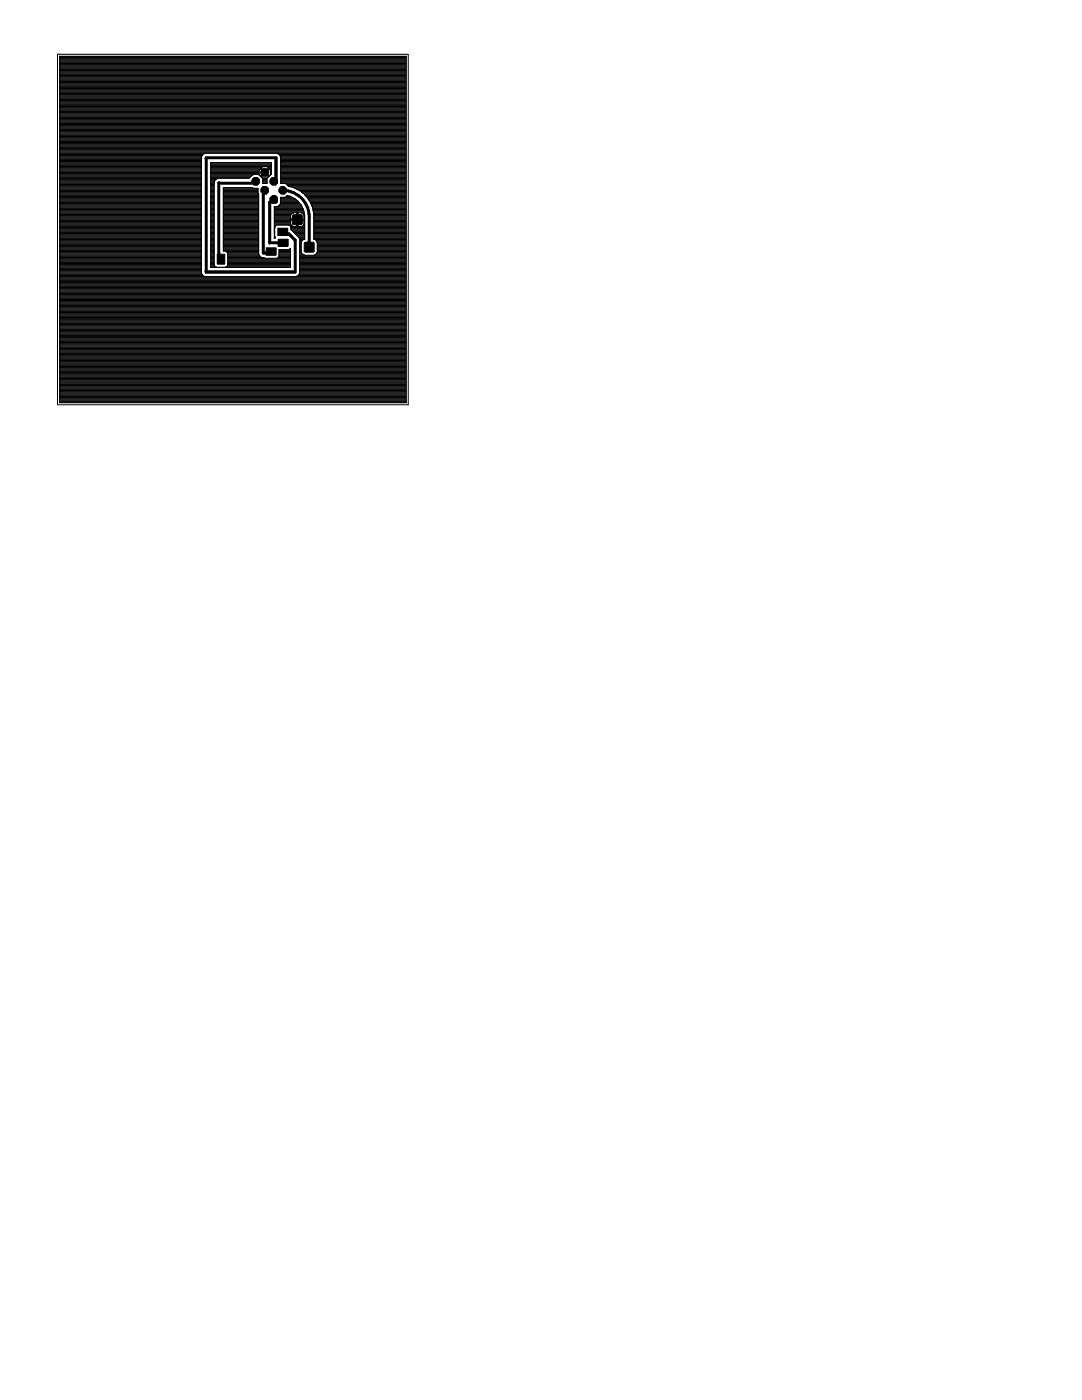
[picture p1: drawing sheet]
<svg xmlns="http://www.w3.org/2000/svg" width="216mm" height="279mm" viewBox="0 0 216 279" stroke-linecap="round" stroke-linejoin="round" font-family="sans-serif">
<g fill="#000" stroke="#000" stroke-width=".2">
<path d="M11.5 10.8h69.9zM11.5 10.8v70zM81.4 10.8v70zM11.5 80.8h69.9z"/>
<path d="M58.4 42.9h1.9v1.9h-1.9z" fill-rule="evenodd"/>
<path d="M60.8 48.4h1.8v1.8h-1.8z" fill-rule="evenodd"/>
</g>
<g fill="#000" stroke="#000" stroke-width=".2">
<path d="M43.3 50.7h1.5v2h-1.5zM53.1 49.5h2v1.4h-2zM55.4 45.5h2v1.5h-2zM55.5 47.7h2v1.5h-2z"/>
<circle cx="51" cy="36.2" r=".83"/>
<circle cx="52.8" cy="38" r=".83"/>
<circle cx="52.8" cy="34.4" r=".83"/>
<circle cx="54.6" cy="39.8" r=".83"/>
<circle cx="54.6" cy="36.2" r=".83"/>
<circle cx="56.4" cy="38" r=".83"/>
</g>
<g fill="#000" stroke="#000" stroke-width=".21">
<path d="M11.9 11.2h69.1zM11.9 19.9h69.1zM11.9 19.7h69.1zM11.9 19.5h69.1zM11.9 19.4h69.1zM11.9 19.2h69.1zM11.9 19h69.1zM11.9 18.8h69.1zM11.9 18.7h69.1zM11.9 18.5h69.1zM11.9 18.3h69.1zM11.9 18.2h69.1z"/>
<path d="M11.9 18h69.1zM11.9 17.8h69.1zM11.9 17.7h69.1zM11.9 17.5h69.1zM11.9 17.3h69.1zM11.9 17.1h69.1zM11.9 17h69.1zM11.9 16.8h69.1zM11.9 16.6h69.1zM11.9 16.4h69.1zM11.9 16.3h69.1zM11.9 16.1h69.1z"/>
<path d="M11.9 15.9h69.1zM11.9 15.8h69.1zM11.9 15.6h69.1zM11.9 15.4h69.1zM11.9 15.2h69.1zM11.9 15.1h69.1zM11.9 14.9h69.1zM11.9 14.7h69.1zM11.9 14.6h69.1zM11.9 14.4h69.1zM11.9 14.2h69.1zM11.9 14.1h69.1z"/>
<path d="M11.9 13.9h69.1zM11.9 13.7h69.1zM11.9 13.5h69.1zM11.9 13.4h69.1zM11.9 13.2h69.1zM11.9 13h69.1zM11.9 12.8h69.1zM11.9 12.7h69.1zM11.9 12.5h69.1zM11.9 12.3h69.1zM11.9 12.2h69.1zM11.9 12h69.1z"/>
<path d="M11.9 11.8h69.1zM11.9 11.6h69.1zM11.9 11.5h69.1zM11.9 11.3h69.1zM81 11.2v69.2zM11.9 39.9h28.3zM11.9 39.8h28.3zM11.9 39.6h28.3zM11.9 39.4h28.3zM11.9 39.2h28.3zM11.9 39.1h28.3zM11.9 38.9h28.3z"/>
<path d="M11.9 38.7h28.3zM11.9 38.5h28.3zM11.9 38.4h28.3zM11.9 38.2h28.3zM11.9 38h28.3zM11.9 37.9h28.3zM11.9 37.7h28.3zM11.9 37.5h28.3zM11.9 37.3h28.3zM11.9 37.2h28.3zM11.9 37h28.3zM11.9 36.8h28.3z"/>
<path d="M11.9 36.7h28.3zM11.9 36.5h28.3zM11.9 36.3h28.3zM11.9 36.2h28.3zM11.9 36h28.3zM11.9 35.8h28.3zM11.9 35.6h28.3zM11.9 35.5h28.3zM11.9 35.3h28.3zM11.9 35.1h28.3zM11.9 34.9h28.3zM11.9 34.8h28.3z"/>
<path d="M11.9 34.6h28.3zM11.9 34.4h28.3zM11.9 34.3h28.3zM11.9 34.1h28.3zM11.9 33.9h28.3zM11.9 33.7h28.3zM11.9 33.6h28.3zM11.9 33.4h28.3zM11.9 33.2h28.3zM11.9 33.1h28.3zM11.9 32.9h28.3zM11.9 32.7h28.3z"/>
<path d="M11.9 32.6h28.3zM11.9 32.4h28.3zM11.9 32.2h28.3zM11.9 32h28.3zM11.9 31.9h28.3zM11.9 31.7h28.3zM11.9 31.5h28.3zM11.9 31.3h28.3zM11.9 31.2h28.4zM11.9 31h28.4zM11.9 30.8h28.6zM11.9 30.7h28.9z"/>
<path d="M11.9 30.5h69.1zM11.9 30.3h69.1zM11.9 30.1h69.1zM11.9 30h69.1zM11.9 29.8h69.1zM11.9 29.6h69.1zM11.9 29.5h69.1zM11.9 29.3h69.1zM11.9 29.1h69.1zM11.9 29h69.1zM11.9 28.8h69.1zM11.9 28.6h69.1z"/>
<path d="M11.9 28.4h69.1zM11.9 28.3h69.1zM11.9 28.1h69.1zM11.9 27.9h69.1zM11.9 27.7h69.1zM11.9 27.6h69.1zM11.9 27.4h69.1zM11.9 27.2h69.1zM11.9 27.1h69.1zM11.9 26.9h69.1zM11.9 26.7h69.1zM11.9 26.5h69.1z"/>
<path d="M11.9 26.4h69.1zM11.9 26.2h69.1zM11.9 26h69.1zM11.9 25.9h69.1zM11.9 25.7h69.1zM11.9 25.5h69.1zM11.9 25.4h69.1zM11.9 25.2h69.1zM11.9 25h69.1zM11.9 24.8h69.1zM11.9 24.7h69.1zM11.9 24.5h69.1z"/>
<path d="M11.9 24.3h69.1zM11.9 24.2h69.1zM11.9 24h69.1zM11.9 23.8h69.1zM11.9 23.6h69.1zM11.9 23.5h69.1zM11.9 23.3h69.1zM11.9 23.1h69.1zM11.9 23h69.1zM11.9 22.8h69.1zM11.9 22.6h69.1zM11.9 22.4h69.1z"/>
<path d="M11.9 22.3h69.1zM11.9 22.1h69.1zM11.9 21.9h69.1zM11.9 21.8h69.1zM11.9 21.6h69.1zM11.9 21.4h69.1zM11.9 21.3h69.1zM11.9 21.1h69.1zM11.9 20.9h69.1zM11.9 20.7h69.1zM11.9 20.6h69.1zM11.9 20.4h69.1z"/>
<path d="M11.9 20.2h69.1zM11.9 20h69.1zM40.2 31.3v.4zM40.2 31.7v22.8zM40.3 31l-.1 .3zM40.6 30.7l-.3 .3zM40.6 30.7l.3-.1zM42 32.4h12.2zM42 39.9h.7zM42 39.8h.7zM42 39.6h.7zM42 39.4h.7z"/>
<path d="M42 39.2h.7zM42 39.1h.7zM42 38.9h.7zM42 38.7h.7zM42 38.5h.7zM42 38.4h.7zM42 38.2h.7zM42 38h.7zM42 37.9h.7zM42 37.7h.7zM42 37.5h.7zM42 37.3h.7z"/>
<path d="M42 37.2h.7zM42 37h.7zM42 36.8h.7zM42 36.7h.7zM42 36.5h.7zM42 36.3h.8zM42 36.2h.8zM42 36h.9zM42 35.8h1.1zM42 35.6h1.4zM42 35.5h7.8zM42 35.3h8z"/>
<path d="M42 35.1h8.2zM42 34.9h8.4zM42 34.8h9.7zM42 34.6h9.7zM42 34.4h9.7zM42 34.3h9.7zM42 34.1h9.7zM42 33.9h9.7zM42 33.7h9.9zM42 33.6h10.1zM42 33.4h10.3zM42 33.2h12.2z"/>
<path d="M42 33.1h12.2zM42 32.9h12.2zM42 32.7h12.2zM42 32.6h12.2zM42.7 36.3v.4zM42.7 36.7v13.9zM42.9 36l-.2 .3zM43.1 35.8l-.2 .2zM43.1 35.8l.4-.2zM44.6 37.4h5.7zM44.6 39.9h7zM44.6 39.8h7z"/>
<path d="M44.6 39.6h7zM44.6 39.4h7zM44.6 39.2h7zM44.6 39.1h7zM44.6 38.9h7zM44.6 38.7h7zM44.6 38.5h6.9zM44.6 38.4h6.9zM44.6 38.2h6.9zM44.6 38h6.9zM44.6 37.9h6.9zM44.6 37.7h6.9z"/>
<path d="M44.6 37.5h5.8zM43.5 35.6h6.2zM50.3 37.4l.2 .2zM49.7 35.6l.8-.8zM50.5 37.6h1zM51.5 37.6v1zM51.5 38.6l.1 .1zM50.5 34.8h1.1zM51.6 38.7v12zM51.7 34v.9zM51.7 34.9l.3 .2zM52 35.1l.7-.7z"/>
<path d="M52 33.7l-.3 .3zM52 35.1h.3zM52 33.7h.3zM52.1 35.3l.3 .2zM52.1 33.5l.7 .8zM52.2 34.9h.2zM52.2 33.9h.3zM52.3 34.8h.3zM52.4 35.5h.9zM52.4 33.3l-.3 .2zM52.4 34.1h.3zM52.4 35.6v1z"/>
<path d="M51.6 34.8l.8 .8zM52.4 36.5h.9zM52.4 36.3h.9zM52.4 36.2h.9zM52.4 36h.9zM52.4 35.8h.9zM52.4 35.6h.9zM52.5 34.6h.3zM52.5 34.3h.3zM52.7 34.4l.1 .1zM52 33.7l.7 .7zM52.8 34.5l-.7 .8z"/>
<path d="M52.8 34.5l.2-.1zM52.8 34.3l.8-.8zM52.8 34.3l-.1 .1zM52.8 34.3h.3zM52.9 34.6h.3zM53 34.4l.7 .7zM52.8 34.3l.2 .1zM53 34.1h.3zM53 34.8h.3zM53.2 33.9h.3zM53.2 34.9h.3zM53.3 35.6v1z"/>
<path d="M52.4 36.6h.9zM53.6 35.3l-.3 .2zM52.4 33.3h.9zM53.3 33.7h.3zM53.4 35.1h.3zM53.4 33.4h.8zM53.5 33.6h.7zM52.8 34.5l.8 .8zM53.3 33.3l.3 .2zM54 34.9l-.3 .2zM53.7 33.7l-.7 .7zM53.7 33.7h.5z"/>
<path d="M53.9 33.9h.3zM54 34v.9zM53.7 33.7l.3 .3zM54 34.8h.2zM54 34.6h.2zM54 34.4h.2zM54 34.3h.2zM54 34.1h.2zM54.1 34.8l-.8 .8zM54.2 32.4v2.4zM54.1 34.8h.1zM40.9 30.6h14.4z"/>
<path d="M55.4 30.7h25.6zM55.3 30.6l.3 .1zM55.7 30.8h25.3zM55.6 30.7l.3 .3zM55.9 31h25.1zM55.9 31.2h25.1zM56 39.4h1zM56 39.9h3.2zM56 39.8h2.9zM56 39.6h2.7zM56 39.4h2.4zM56 36.4v.2z"/>
<path d="M56 31.7v4.7zM56 31.3v.4zM55.9 31l.1 .3zM56 36.5h25zM56 36.3h25zM56 36.2h25zM56 36h25zM56 35.8h25zM56 35.6h25zM56 35.5h25zM56 35.3h25zM56 35.1h25z"/>
<path d="M56 34.9h25zM56 34.8h25zM56 34.6h25zM56 34.4h25zM56 34.3h25zM56 34.1h25zM56 33.9h25zM56 33.7h25zM56 33.6h25zM56 33.4h25zM56 33.2h25zM56 33.1h25z"/>
<path d="M56 32.9h25zM56 32.7h25zM56 32.6h25zM56 32.4h25zM56 32.2h25zM56 32h25zM56 31.9h25zM56 31.7h25zM56 31.5h25zM56 31.3h25zM56 36.6h1zM57 39.4l.3-.4z"/>
<path d="M57 36.7h24zM57.1 39.2h.9zM57.2 36.8h23.8zM57.3 39.1h.1zM57.3 39l.6 .2zM57.4 37h23.6zM57 36.6l.5 .6zM57.5 37.2h23.5zM57.9 39.2l.8 .4zM58.3 37.3h22.7zM57.5 37.2l1 .2zM58.7 39.6l.8 .6z"/>
<path d="M58.7 37.5h22.3zM59.1 37.7h21.9zM59.4 37.9h21.6zM58.5 37.4l1.2 .6zM59.8 38h21.2zM60 38.2h21zM60.2 38.4h20.8zM60.4 38.5h20.6zM60.6 38.7h20.4zM59.7 38l1.1 .9zM60.8 38.9h20.2zM61 39.1h20z"/>
<path d="M61.1 39.2h19.9zM61.3 39.4h19.7zM61.4 39.6h19.6zM61.5 39.8h19.5zM61.7 39.9h19.3zM60.8 38.9l.9 1.1zM11.9 60h69.1zM11.9 59.8h69.1zM11.9 59.6h69.1zM11.9 59.4h69.1zM11.9 59.3h69.1zM11.9 59.1h69.1z"/>
<path d="M11.9 58.9h69.1zM11.9 58.8h69.1zM11.9 58.6h69.1zM11.9 58.4h69.1zM11.9 58.3h69.1zM11.9 58.1h69.1zM11.9 57.9h69.1zM11.9 57.7h69.1zM11.9 57.6h69.1zM11.9 57.4h69.1zM11.9 57.2h69.1zM11.9 57h69.1z"/>
<path d="M11.9 56.9h69.1zM11.9 56.7h69.1zM11.9 56.5h69.1zM11.9 56.4h69.1zM11.9 56.2h69.1zM11.9 56h69.1zM11.9 55.8h69.1zM11.9 55.7h69.1zM11.9 55.5h69.1zM11.9 55.3h69.1zM11.9 55.2h28.9zM11.9 55h28.6z"/>
<path d="M11.9 54.8h28.4zM11.9 54.7h28.4zM11.9 54.5h28.3zM11.9 54.3h28.3zM11.9 54.1h28.3zM11.9 54h28.3zM11.9 53.8h28.3zM11.9 53.6h28.3zM11.9 53.4h28.3zM11.9 53.3h28.3zM11.9 53.1h28.3zM11.9 52.9h28.3z"/>
<path d="M11.9 52.8h28.3zM11.9 52.6h28.3zM11.9 52.4h28.3zM11.9 52.2h28.3zM11.9 52.1h28.3zM11.9 51.9h28.3zM11.9 51.7h28.3zM11.9 51.6h28.3zM11.9 51.4h28.3zM11.9 51.2h28.3zM11.9 51.1h28.3zM11.9 50.9h28.3z"/>
<path d="M11.9 50.7h28.3zM11.9 50.5h28.3zM11.9 50.4h28.3zM11.9 50.2h28.3zM11.9 50h28.3zM11.9 49.8h28.3zM11.9 49.7h28.3zM11.9 49.5h28.3zM11.9 49.3h28.3zM11.9 49.2h28.3zM11.9 49h28.3zM11.9 48.8h28.3z"/>
<path d="M11.9 48.6h28.3zM11.9 48.5h28.3zM11.9 48.3h28.3zM11.9 48.1h28.3zM11.9 48h28.3zM11.9 47.8h28.3zM11.9 47.6h28.3zM11.9 47.5h28.3zM11.9 47.3h28.3zM11.9 47.1h28.3zM11.9 46.9h28.3zM11.9 46.8h28.3z"/>
<path d="M11.9 46.6h28.3zM11.9 46.4h28.3zM11.9 46.2h28.3zM11.9 46.1h28.3zM11.9 45.9h28.3zM11.9 45.7h28.3zM11.9 45.6h28.3zM11.9 45.4h28.3zM11.9 45.2h28.3zM11.9 45h28.3zM11.9 44.9h28.3zM11.9 44.7h28.3z"/>
<path d="M11.9 44.5h28.3zM11.9 44.4h28.3zM11.9 44.2h28.3zM11.9 44h28.3zM11.9 43.9h28.3zM11.9 43.7h28.3zM11.9 43.5h28.3zM11.9 43.3h28.3zM11.9 43.2h28.3zM11.9 43h28.3zM11.9 42.8h28.3zM11.9 42.7h28.3z"/>
<path d="M11.9 42.5h28.3zM11.9 42.3h28.3zM11.9 42.1h28.3zM11.9 42h28.3zM11.9 41.8h28.3zM11.9 41.6h28.3zM11.9 41.5h28.3zM11.9 41.3h28.3zM11.9 41.1h28.3zM11.9 40.9h28.3zM11.9 40.8h28.3zM11.9 40.6h28.3z"/>
<path d="M11.9 40.4h28.3zM11.9 40.3h28.3zM11.9 40.1h28.3zM40.2 54.5l.1 .3zM40.3 54.8l.3 .3zM40.6 55.1l.3 .1zM40.9 55.2h.4zM41.3 55.2h17.8zM42 32.4v21zM42 53.3h1.1zM42 53.1h.8zM42 52.9h.8z"/>
<path d="M42 52.8h.7zM42 52.6h.7zM42 52.4h.7zM42 52.2h.7zM42 52.1h.7zM42 51.9h.7zM42 51.7h.7zM42 51.6h.7zM42 51.4h.7zM42 51.2h.7zM42 51.1h.7zM42 50.9h.7z"/>
<path d="M42 50.7h.7zM42 50.5h.7zM42 50.4h.7zM42 50.2h.7zM42 50h.7zM42 49.8h.7zM42 49.7h.7zM42 49.5h.7zM42 49.3h.7zM42 49.2h.7zM42 49h.7zM42 48.8h.7z"/>
<path d="M42 48.6h.7zM42 48.5h.7zM42 48.3h.7zM42 48.1h.7zM42 48h.7zM42 47.8h.7zM42 47.6h.7zM42 47.5h.7zM42 47.3h.7zM42 47.1h.7zM42 46.9h.7zM42 46.8h.7z"/>
<path d="M42 46.6h.7zM42 46.4h.7zM42 46.2h.7zM42 46.1h.7zM42 45.9h.7zM42 45.7h.7zM42 45.6h.7zM42 45.4h.7zM42 45.2h.7zM42 45h.7zM42 44.9h.7zM42 44.7h.7z"/>
<path d="M42 44.5h.7zM42 44.4h.7zM42 44.2h.7zM42 44h.7zM42 43.9h.7zM42 43.7h.7zM42 43.5h.7zM42 43.3h.7zM42 43.2h.7zM42 43h.7zM42 42.8h.7zM42 42.7h.7z"/>
<path d="M42 42.5h.7zM42 42.3h.7zM42 42.1h.7zM42 42h.7zM42 41.8h.7zM42 41.6h.7zM42 41.5h.7zM42 41.3h.7zM42 41.1h.7zM42 40.9h.7zM42 40.8h.7zM42 40.6h.7z"/>
<path d="M42 40.4h.7zM42 40.3h.7zM42 40.1h.7zM42.7 50.6v2.3zM42.7 52.9l.1 .2zM42.8 53.1l.2 .2zM43 53.3h.2zM43.2 53.3h1.8zM44.6 37.4v12.7zM44.6 50h7zM44.6 49.8h7zM44.6 49.7h7z"/>
<path d="M44.6 49.5h7zM44.6 49.3h7zM44.6 49.2h7zM44.6 49h7zM44.6 48.8h7zM44.6 48.6h7zM44.6 48.5h7zM44.6 48.3h7zM44.6 48.1h7zM44.6 48h7zM44.6 47.8h7zM44.6 47.6h7z"/>
<path d="M44.6 47.5h7zM44.6 47.3h7zM44.6 47.1h7zM44.6 46.9h7zM44.6 46.8h7zM44.6 46.6h7zM44.6 46.4h7zM44.6 46.2h7zM44.6 46.1h7zM44.6 45.9h7zM44.6 45.7h7zM44.6 45.6h7z"/>
<path d="M44.6 45.4h7zM44.6 45.2h7zM44.6 45h7zM44.6 44.9h7zM44.6 44.7h7zM44.6 44.5h7zM44.6 44.4h7zM44.6 44.2h7zM44.6 44h7zM44.6 43.9h7zM44.6 43.7h7zM44.6 43.5h7z"/>
<path d="M44.6 43.3h7zM44.6 43.2h7zM44.6 43h7zM44.6 42.8h7zM44.6 42.7h7zM44.6 42.5h7zM44.6 42.3h7zM44.6 42.1h7zM44.6 42h7zM44.6 41.8h7zM44.6 41.6h7zM44.6 41.5h7z"/>
<path d="M44.6 41.3h7zM44.6 41.1h7zM44.6 40.9h7zM44.6 40.8h7zM44.6 40.6h7zM44.6 40.4h7zM44.6 40.3h7zM44.6 40.1h7zM45 53.3h.2zM44.6 50.1h.4zM45.1 53.3h12.9zM45.1 50.2h6.5z"/>
<path d="M45.2 53.3l.2-.2zM45 50.1l.2 .1zM45.3 50.4h6.3zM45.3 53.1h12.7zM45.4 52.9v.2zM45.2 50.2l.2 .2zM45.4 52.9h12.6zM45.4 50.5h6.2zM45.4 50.6v2.3zM45.4 50.4v.2zM45.4 52.8h12.6zM45.4 52.6h12.6z"/>
<path d="M45.4 52.4h12.6zM45.4 52.2h12.6zM45.4 52.1h12.6zM45.4 51.9h12.6zM45.4 51.7h12.6zM45.4 51.6h7.6zM45.4 51.4h6.9zM45.4 51.2h6.6zM45.4 51.1h6.4zM45.4 50.9h6.3zM45.4 50.7h6.2zM51.6 50.7l.2 .3z"/>
<path d="M51.8 51l.2 .3zM52 51.3l.4 .1zM52.4 51.4h.3zM52.7 51.4v.1zM52.7 51.5l.3 .1zM53 51.6h2.2zM54.7 41.3v6.3zM54.7 41.3h.4zM54.7 47.5h.2zM54.7 47.3h.2zM54.7 45.2h.2zM54.7 45h.3z"/>
<path d="M54.7 44.9h3.3zM54.7 44.7h3.3zM54.7 44.5h3.3zM54.7 44.4h3.3zM54.7 44.2h3.3zM54.7 44h3.3zM54.7 43.9h4.5zM54.7 43.7h3.3zM54.7 43.5h3.3zM54.7 43.3h3.3zM54.7 43.2h3.3zM54.7 43h3.3z"/>
<path d="M54.7 42.8h3.3zM54.7 42.7h3.4zM54.7 42.5h3.8zM54.7 42.3h5.9zM54.7 42.1h5.9zM54.7 42h5.9zM54.7 41.8h5.8zM54.7 41.6h5.8zM54.7 41.5h5.7zM54.7 41.3h5.6zM54.8 45.4v1.7zM54.8 47.1l.1 .2z"/>
<path d="M54.7 47.6h.2zM54.9 45.2l-.1 .2zM54.9 47.4v.2zM55.1 41.3h.1zM55.1 45l-.2 .2zM55.2 51.6l.2-.1zM55.2 51.6h2.8zM55.3 41.3l.1-.1zM55.1 45l.2-.1zM55.4 41.2l.1-.1zM55.4 51.5l.2-.2zM55.5 51.4h2.5z"/>
<path d="M55.6 41.1h4.6zM55.7 51.1l-.1 .2zM55.6 41.1l.1-.1zM55.6 51.2h2.4zM55.7 49.8v1.3zM55.7 49.8h1.9zM55.7 51.1h2.3zM55.7 50.9h2.3zM55.7 50.7h2.3zM55.7 50.5h2.3zM55.7 50.4h2.3zM55.7 50.2h2.3z"/>
<path d="M55.7 50h2.3zM55.7 49.8h2.3zM55.7 41l.1-.1zM55.8 40.9h4.3zM55.9 40.7v.2zM55.9 40.8h4.1zM56 40.6l-.1 .1zM56 40.6h3.8zM56 39.4v.8zM56 40.1h3.4zM56 40.4v.1zM56 40.2v.2z"/>
<path d="M56 40.4h3.7zM56 40.3h3.6zM55.3 44.9h2.3zM57.6 49.8l.2-.1zM57.6 44.9l.2 .1zM58 49.6l-.2 .1zM57.8 45h.4zM57.8 45l.1 .2zM58 45.2h2.8zM58 49.6v3.8zM42 53.4h16zM58 43v.7z"/>
<path d="M58 43.7h1.2zM58 43.9v.7zM58 44.6v.2zM58 42.9v.1zM58 44.8v.1zM58 45.4v.5zM57.9 45.2l.1 .2zM58 42.8v.1zM58 44.9l.1 .1zM58 45.7h2.8zM58 45.6h2.8zM58 45.4h2.8z"/>
<path d="M58.1 42.7l-.1 .1zM58.1 45h.1zM58 45.9h.1zM58.1 45.9h2.7zM58.2 42.6l-.1 .1zM58.2 45l.1 .1zM58.2 42.6l.1-.1zM58.3 45.1l.1 .1zM58.3 46.1h2.5zM58.3 42.5h.1zM58.4 45.2h.1zM58.5 46.2h2.3z"/>
<path d="M58.4 42.5h.1zM58.5 45.2h.7zM58.7 46.4h2.1zM58.8 46.6h2zM59 46.8h1.8zM59.1 55.2l.3-.1zM59.2 55.2h21.8zM59.2 46.9h1.6zM59.2 42.5v1.2zM58.5 42.5h.7zM59.2 43.7v.2zM58 43.9h1.2z"/>
<path d="M59.2 43.9v1.3zM59.2 43.9h.2zM59.2 45h.2zM59.2 44.9h.2zM59.2 44.7h.2zM59.2 44.5h.2zM59.2 44.4h.2zM59.2 44.2h.2zM59.2 44h.2zM59.2 43.7h.2zM59.2 43.5h.2zM59.2 43.3h.2z"/>
<path d="M59.2 43.2h.2zM59.2 43h.2zM59.2 42.8h.2zM59.2 42.7h.2zM59.2 42.5h.2zM59.4 47.1h1.4zM59.7 54.8l-.3 .3zM58.1 45.9l1.3 1.3zM59.4 43.7v.2zM59.4 43.7h1.3zM59.4 42.5v1.2zM59.4 43.9v1.3z"/>
<path d="M59.4 45.2h.7zM59.4 43.9h1.4zM59.5 40.2l.6 .8zM59.5 55h21.5zM59.5 47.3h1.3zM59.8 54.5l-.1 .3zM59.4 47.2l.3 .2zM59.7 54.8h21.3zM59.7 47.5h1.1zM59.7 54.7h21.3zM59.8 47.6h1zM59.8 54.1v.4z"/>
<path d="M59.8 47.8v6.3zM59.7 47.4l.1 .4zM59.8 54.5h21.2zM59.8 54.3h21.2zM59.8 54.1h21.2zM59.8 54h21.2zM59.8 53.8h21.2zM59.8 53.6h21.2zM59.8 53.4h21.2zM59.8 53.3h21.2zM59.8 53.1h21.2zM59.8 52.9h21.2z"/>
<path d="M59.8 52.8h21.2zM59.8 52.6h21.2zM59.8 52.4h21.2zM59.8 52.2h21.2zM59.8 52.1h21.2zM59.8 51.9h21.2zM59.8 51.7h21.2zM59.8 51.6h21.2zM59.8 51.4h21.2zM59.8 51.2h21.2zM59.8 51.1h21.2zM59.8 50.9h.8z"/>
<path d="M59.8 50.7h.6zM59.8 50.5h.4zM59.8 50.4h.3zM59.8 50.2h.3zM59.8 50h.3zM59.8 49.8h.3zM59.8 49.7h.3zM59.8 49.5h.3zM59.8 49.3h.3zM59.8 49.2h.3zM59.8 49h.3zM59.8 48.8h.3z"/>
<path d="M59.8 48.6h.3zM59.8 48.5h.3zM59.8 48.3h.3zM59.8 48.1h.4zM59.8 48h.5zM59.8 47.8h.8zM60.1 48.4v1.8zM60.1 50.2l.1 .4zM60.1 41l.4 .8zM59.4 42.5h.7zM60.1 45.2h.1zM60.2 42.5h.5z"/>
<path d="M60.2 48.1l-.1 .3zM60.2 50.6l.3 .2zM60.1 42.5h.1zM60.2 45.2l.2-.1zM60.2 42.5h.2zM60.4 45.1l.1-.1zM60.4 42.5l.1 .1zM60.5 45h.3zM60.2 48.1l.3-.2zM60.5 50.8l.3 .1zM60.5 42.7h.2zM60.5 41.8l.3 1z"/>
<path d="M60.5 42.6v.1zM60.6 44.9l-.1 .1zM60.5 42.7l.1 .1zM60.7 44.8l-.1 .1zM60.6 44.9h.2zM60.6 42.8h.2zM60.6 42.8l.1 .1zM60.7 44.6v.2zM60.7 44.7h.1zM60.7 43h.1zM59.4 43.9h1.3zM60.7 43v.7z"/>
<path d="M60.7 42.9v.1zM60.7 43.9v.7zM60.7 44.5h.1zM60.7 44.4h.1zM60.7 44.2h.1zM60.7 44h.1zM60.7 43.7h.1zM60.7 43.5h.1zM60.7 43.3h.1zM60.7 43.2h.1zM60.8 42.8v.5zM60.8 43.3v4.4z"/>
<path d="M60.5 47.9l.3-.2zM60.8 50.9h1.8zM61.8 40.1h19.2zM61.8 40.3h19.2zM61.9 40.4h19.1zM62 40.6h19zM62.1 40.8h18.9zM62.2 40.9h18.8zM62.3 41.1h18.7zM61.7 40l.6 1.2zM62.3 41.3h18.7zM62.4 41.5h18.6z"/>
<path d="M62.4 41.6h18.6zM62.4 41.8h18.6zM62.5 42h18.5zM62.5 42.1h18.5zM62.5 42.3h18.5zM62.6 42.5h18.4zM62.3 41.2l.3 1.4zM62.6 43.1v4.6zM62.6 42.6v.5zM62.6 47.6h18.4zM62.6 47.5h18.4zM62.6 47.3h18.4z"/>
<path d="M62.6 47.1h18.4zM62.6 46.9h18.4zM62.6 46.8h18.4zM62.6 46.6h18.4zM62.6 46.4h18.4zM62.6 46.2h18.4zM62.6 46.1h18.4zM62.6 45.9h18.4zM62.6 45.7h18.4zM62.6 45.6h18.4zM62.6 45.4h18.4zM62.6 45.2h18.4z"/>
<path d="M62.6 45h18.4zM62.6 44.9h18.4zM62.6 44.7h18.4zM62.6 44.5h18.4zM62.6 44.4h18.4zM62.6 44.2h18.4zM62.6 44h18.4zM62.6 43.9h18.4zM62.6 43.7h18.4zM62.6 43.5h18.4zM62.6 43.3h18.4zM62.6 43.2h18.4z"/>
<path d="M62.6 43h18.4zM62.6 42.8h18.4zM62.6 42.7h18.4zM62.6 50.9l.3-.1zM62.8 50.9h18.2zM62.8 47.8h18.2zM62.9 50.8l.3-.2zM62.6 47.7l.3 .2zM63 50.7h18zM63.1 48h17.9zM63.3 50.2l-.1 .4zM62.9 47.9l.3 .2z"/>
<path d="M63.2 50.5h17.8zM63.2 48.1h17.8zM63.3 50.4h17.7zM63.3 48.3h17.7zM63.3 48.4v1.8zM63.2 48.1l.1 .3zM63.3 50.2h17.7zM63.3 50h17.7zM63.3 49.8h17.7zM63.3 49.7h17.7zM63.3 49.5h17.7zM63.3 49.3h17.7z"/>
<path d="M63.3 49.2h17.7zM63.3 49h17.7zM63.3 48.8h17.7zM63.3 48.6h17.7zM63.3 48.5h17.7zM11.9 80h69.1zM11.9 79.8h69.1zM11.9 79.7h69.1zM11.9 79.5h69.1zM11.9 79.3h69.1zM11.9 79.1h69.1zM11.9 79h69.1z"/>
<path d="M11.9 78.8h69.1zM11.9 78.6h69.1zM11.9 78.5h69.1zM11.9 78.3h69.1zM11.9 78.1h69.1zM11.9 77.9h69.1zM11.9 77.8h69.1zM11.9 77.6h69.1zM11.9 77.4h69.1zM11.9 77.3h69.1zM11.9 77.1h69.1zM11.9 76.9h69.1z"/>
<path d="M11.9 76.8h69.1zM11.9 76.6h69.1zM11.9 76.4h69.1zM11.9 76.2h69.1zM11.9 76.1h69.1zM11.9 75.9h69.1zM11.9 75.7h69.1zM11.9 75.5h69.1zM11.9 75.4h69.1zM11.9 75.2h69.1zM11.9 75h69.1zM11.9 74.9h69.1z"/>
<path d="M11.9 74.7h69.1zM11.9 74.5h69.1zM11.9 74.3h69.1zM11.9 74.2h69.1zM11.9 74h69.1zM11.9 73.8h69.1zM11.9 73.7h69.1zM11.9 73.5h69.1zM11.9 73.3h69.1zM11.9 73.2h69.1zM11.9 73h69.1zM11.9 72.8h69.1z"/>
<path d="M11.9 72.6h69.1zM11.9 72.5h69.1zM11.9 72.3h69.1zM11.9 72.1h69.1zM11.9 71.9h69.1zM11.9 71.8h69.1zM11.9 71.6h69.1zM11.9 71.4h69.1zM11.9 71.3h69.1zM11.9 71.1h69.1zM11.9 70.9h69.1zM11.9 70.7h69.1z"/>
<path d="M11.9 70.6h69.1zM11.9 70.4h69.1zM11.9 70.2h69.1zM11.9 70.1h69.1zM11.9 69.9h69.1zM11.9 69.7h69.1zM11.9 69.6h69.1zM11.9 69.4h69.1zM11.9 69.2h69.1zM11.9 69h69.1zM11.9 68.9h69.1zM11.9 68.7h69.1z"/>
<path d="M11.9 68.5h69.1zM11.9 68.3h69.1zM11.9 68.2h69.1zM11.9 68h69.1zM11.9 67.8h69.1zM11.9 67.7h69.1zM11.9 67.5h69.1zM11.9 67.3h69.1zM11.9 67.1h69.1zM11.9 67h69.1zM11.9 66.8h69.1zM11.9 66.6h69.1z"/>
<path d="M11.9 66.5h69.1zM11.9 66.3h69.1zM11.9 66.1h69.1zM11.9 66h69.1zM11.9 65.8h69.1zM11.9 65.6h69.1zM11.9 65.4h69.1zM11.9 65.3h69.1zM11.9 65.1h69.1zM11.9 64.9h69.1zM11.9 64.7h69.1zM11.9 64.6h69.1z"/>
<path d="M11.9 64.4h69.1zM11.9 64.2h69.1zM11.9 64.1h69.1zM11.9 63.9h69.1zM11.9 63.7h69.1zM11.9 63.5h69.1zM11.9 63.4h69.1zM11.9 63.2h69.1zM11.9 63h69.1zM11.9 62.9h69.1zM11.9 62.7h69.1zM11.9 62.5h69.1z"/>
<path d="M11.9 62.4h69.1zM11.9 62.2h69.1zM11.9 62h69.1zM11.9 61.8h69.1zM11.9 61.7h69.1zM11.9 61.5h69.1zM11.9 61.3h69.1zM11.9 61.2h69.1zM11.9 61h69.1zM11.9 60.8h69.1zM11.9 60.6h69.1zM11.9 60.5h69.1z"/>
<path d="M11.9 60.3h69.1zM11.9 60.1h69.1zM11.9 11.2v69.2zM11.9 80.3h69.1zM11.9 80.2h69.1zM11.9 80.4h69.1z"/>
</g>
<g fill="#000" stroke="#000" stroke-width=".61">
<path d="M41.1 31.5h14zM43.7 36.5h7.6zM51 36.2l.3 .3zM52.5 37.8l.3 .2zM54.6 36.2l.5 .3zM55.1 31.5v5zM41.1 54.3h17.8zM41.1 31.5v22.8zM43.7 36.5v15.3zM43.7 51.8l.4-.1zM52.5 37.8v12.7zM52.5 50.5h1.3z"/>
<path d="M53.8 40.3h1.3zM53.8 40.3v8.2zM53.8 48.5h2.7zM54.1 50.2l-.3 .3zM54.6 39.8l.5 .5zM56.4 46.2l-.1 .5zM56.3 46.7h1.3zM57.6 46.7l1.3 1.2zM58.9 47.9v6.4zM61.7 43.3v6z"/>
</g>
<path d="M56.4 38a5.3 5.3 0 0 1 5.3 5.3" fill="none" stroke="#000" stroke-width=".61"/>
</svg>
